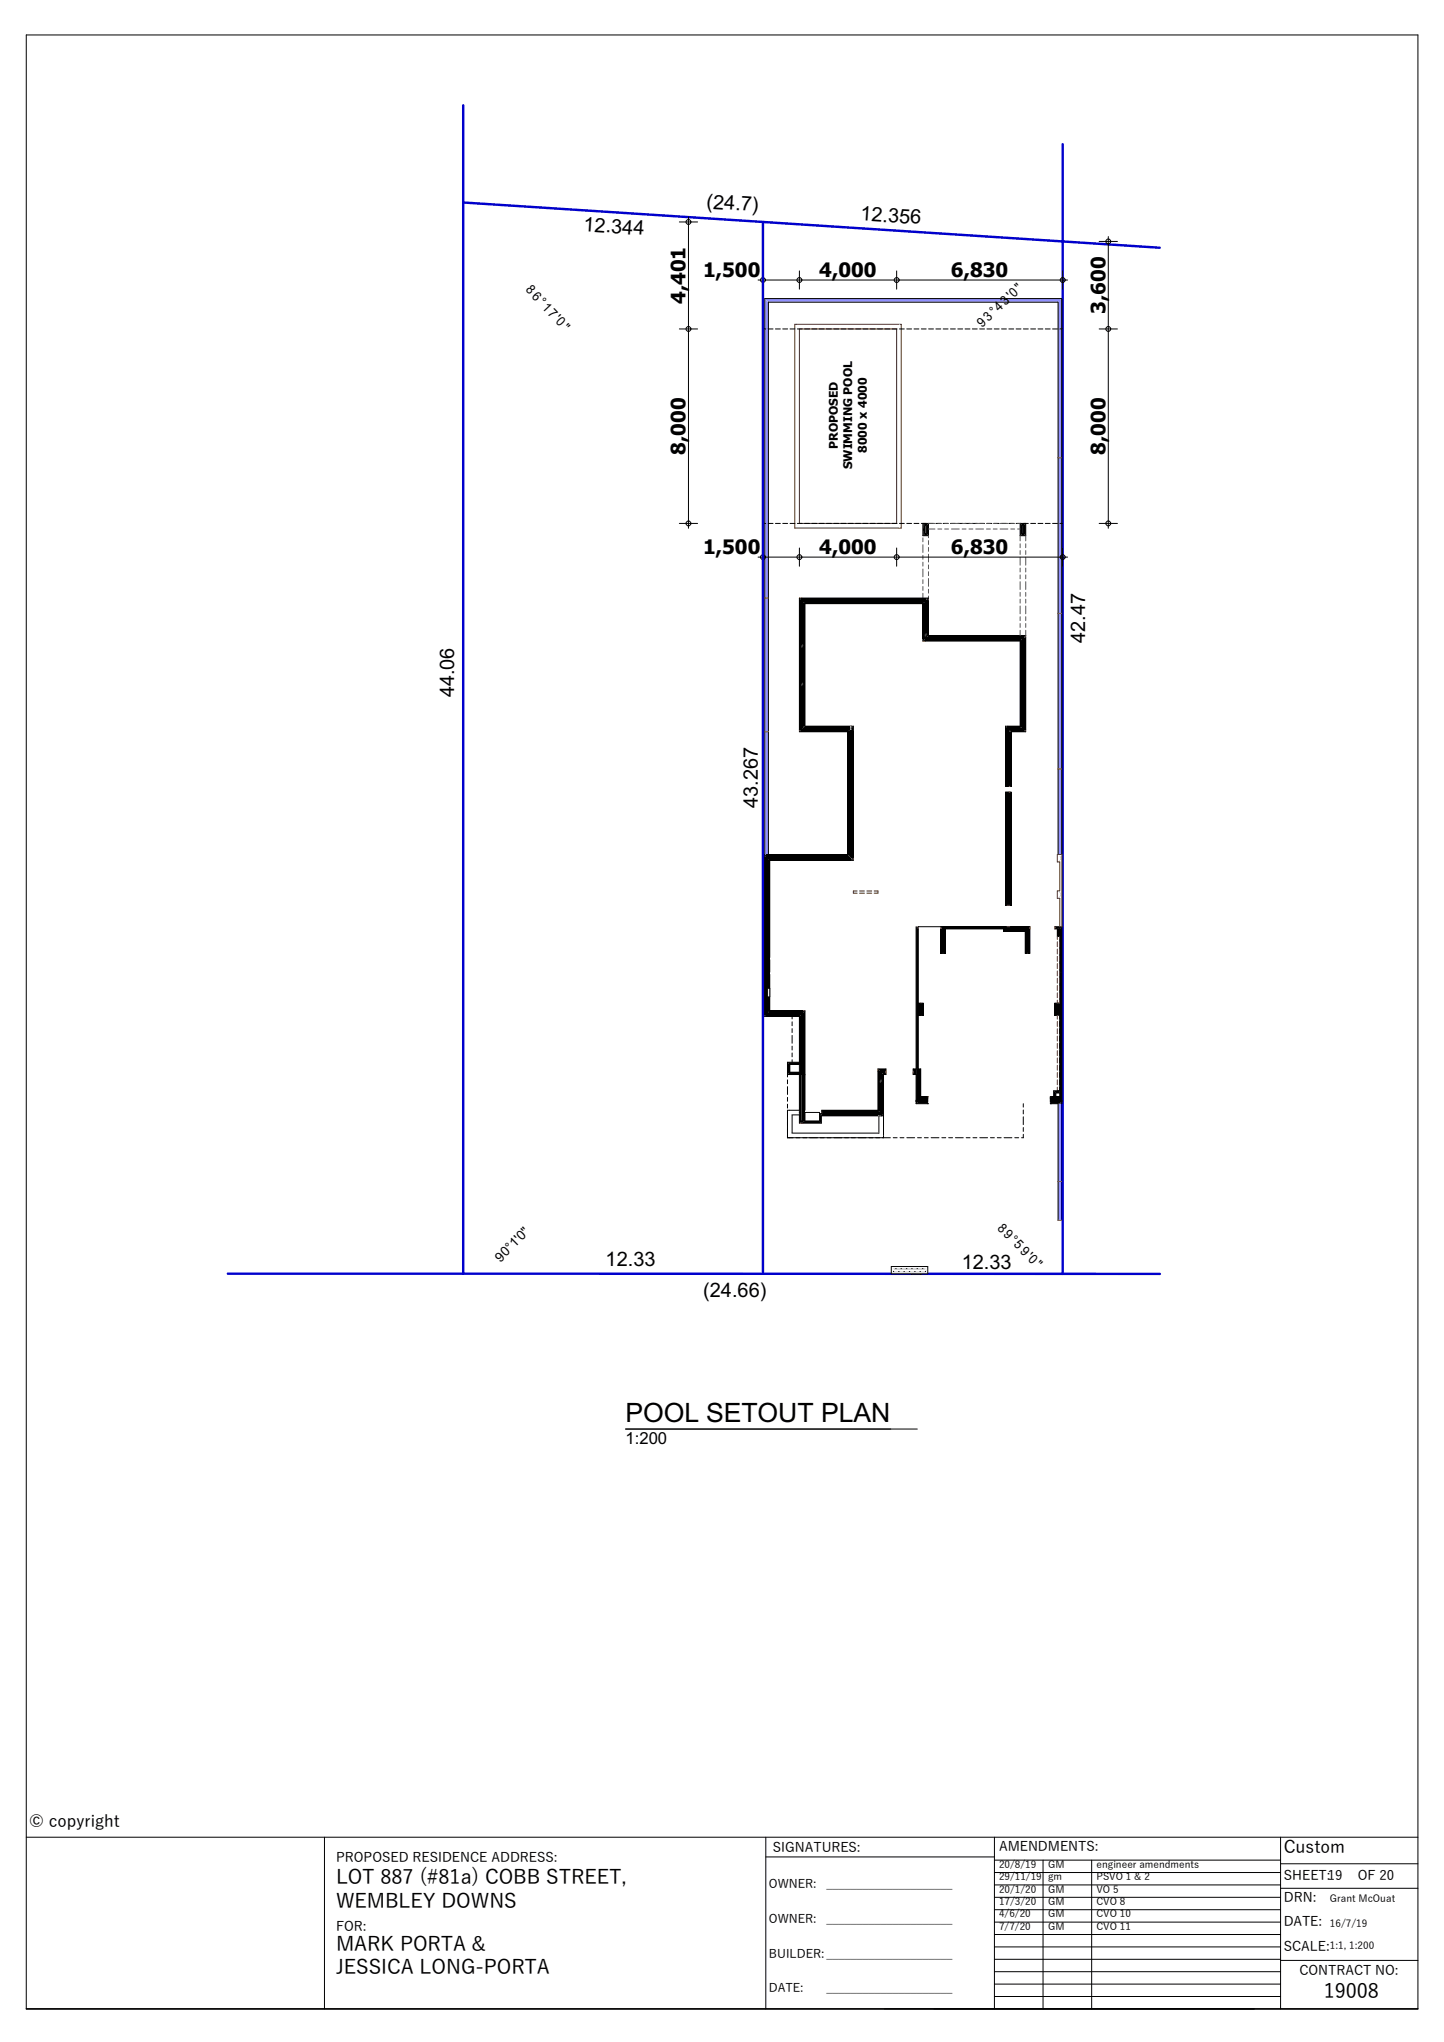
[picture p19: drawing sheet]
<svg xmlns="http://www.w3.org/2000/svg" width="297mm" height="420mm" viewBox="0 0 297 420" stroke-linecap="round" stroke-linejoin="round" font-family="sans-serif">
<defs><g id="words">
<text font-size="5.5" x="128.7" y="292.6">POOL SETOUT PLAN</text>
<g font-size="4.1">
<text x="120" y="47.5" transform="rotate(4 120 47.5)">12.344</text>
<text x="145.3" y="42.8" transform="rotate(4 145.3 42.8)">(24.7)</text>
<text x="176.9" y="45.3" transform="rotate(4 176.9 45.3)">12.356</text>
<text x="144.6" y="57">1,500</text>
<text x="168.5" y="57">4,000</text>
<text x="195.6" y="57">6,830</text>
<text x="141" y="62.6" transform="rotate(-90 141 62.6)">4,401</text>
<text x="227.4" y="64.6" transform="rotate(-90 227.4 64.6)">3,600</text>
<text x="141" y="93.6" transform="rotate(-90 141 93.6)">8,000</text>
<text x="227.4" y="93.6" transform="rotate(-90 227.4 93.6)">8,000</text>
<text x="144.6" y="114">1,500</text>
<text x="168.5" y="114">4,000</text>
<text x="195.6" y="114">6,830</text>
<text x="223.2" y="132.2" transform="rotate(-90 223.2 132.2)">42.47</text>
<text x="93.4" y="143.4" transform="rotate(-90 93.4 143.4)">44.06</text>
<text x="155.9" y="166.1" transform="rotate(-90 155.9 166.1)">43.267</text>
<text x="124.6" y="260.3">12.33</text>
<text x="197.8" y="261">12.33</text>
<text x="144.6" y="266.7">(24.66)</text>
<text x="69.1" y="387.5">LOT 887 (#81a) COBB STREET,</text>
<text x="69.1" y="392.4">WEMBLEY DOWNS</text>
<text x="69.1" y="401.3">MARK PORTA &amp;</text>
<text x="69.1" y="406">JESSICA LONG-PORTA</text>
<text x="272.3" y="411">19008</text>
</g>
<text font-size="3.6" x="264" y="381">Custom</text>
<g font-size="3.4">
<text x="128.7" y="297">1:200</text>
<text x="6" y="375.8">© copyright</text>
</g>
<g font-size="2.7">
<text x="108" y="59.7" transform="rotate(47 108 59.7)">86°17'0&quot;</text>
<text x="202" y="67.4" transform="rotate(-43 202 67.4)">93°43'0&quot;</text>
<text x="205" y="252.8" transform="rotate(45 205 252.8)">89°59'0&quot;</text>
<text x="102.9" y="259.7" transform="rotate(-45 102.9 259.7)">90°1'0&quot;</text>
<text x="69.1" y="383">PROPOSED RESIDENCE ADDRESS:</text>
<text x="159" y="380.8">SIGNATURES:</text>
<text x="205.5" y="380.7">AMENDMENTS:</text>
<text x="264" y="386.8">SHEET:19</text>
<text x="279.2" y="386.8">OF 20</text>
<text x="264" y="391.3">DRN:</text>
<text x="69.1" y="397.2">FOR:</text>
<text x="264" y="401.2">SCALE:</text>
<text x="264" y="396.2">DATE:</text>
<text x="267.3" y="406.2">CONTRACT NO:</text>
</g>
<g font-size="2.5">
<text x="172.3" y="92.3" transform="rotate(-90 172.3 92.3)">PROPOSED</text>
<text x="178.3" y="93.2" transform="rotate(-90 178.3 93.2)">8000 x 4000</text>
<text x="175.3" y="96.5" transform="rotate(-90 175.3 96.5)">SWIMMING POOL</text>
<text x="158.2" y="388.3">OWNER:</text>
<text x="170" y="388.3">_____________________</text>
<text x="158.2" y="395.6">OWNER:</text>
<text x="170" y="395.6">_____________________</text>
<text x="158.2" y="402.6">BUILDER:_____________________</text>
<text x="158.2" y="409.7">DATE:</text>
<text x="170" y="409.7">_____________________</text>
</g>
<g font-size="2.1">
<text x="205.5" y="384.2">20/8/19</text>
<text x="205.5" y="386.7">29/11/19</text>
<text x="205.5" y="389.3">20/1/20</text>
<text x="215.6" y="384.2">GM</text>
<text x="215.6" y="386.7">gm</text>
<text x="215.6" y="389.3">GM</text>
<text x="225.5" y="384.2">engineer amendments</text>
<text x="225.5" y="386.7">PSVO 1 &amp; 2</text>
<text x="225.5" y="389.3">VO 5</text>
<text x="205.5" y="391.8">17/3/20</text>
<text x="205.5" y="394.4">4/6/20</text>
<text x="215.6" y="391.8">GM</text>
<text x="215.6" y="394.4">GM</text>
<text x="225.5" y="391.8">CVO 8</text>
<text x="225.5" y="394.4">CVO 10</text>
<text x="273.5" y="391.2">Grant McOuat</text>
<text x="205.5" y="396.9">7/7/20</text>
<text x="215.6" y="396.9">GM</text>
<text x="225.5" y="396.9">CVO 11</text>
<text x="273.5" y="396.3">16/7/19</text>
<text x="273.5" y="401">1:1, 1:200</text>
</g>
</g></defs>
<g fill="none" stroke="#000" stroke-width=".21">
<path d="M5.4 7.2h286.2v406h-286.2zM5.4 377.9h286.2M66.7 377.9v35.3M157.5 377.9v35.3M204.5 377.9v35.3M263.4 377.9v35.3M157.5 381.9h47M204.5 397.9h58.9M204.5 395.3h58.9M204.5 392.8h58.9M204.5 390.2h58.9M204.5 387.7h58.9"/>
<path d="M204.5 385.1h58.9M204.5 382.6h58.9M214.5 382.6v30.6M224.5 382.6v30.6M263.4 383.3h28.2M263.4 388.4h28.2M204.5 408.1h58.9M204.5 405.5h58.9M204.5 403h58.9M204.5 400.4h58.9M204.5 410.6h58.9M263.4 403.2h28.2"/>
</g>
<path d="M46.9 13.4h231v290.2h-231z" fill-rule="evenodd" fill="#fff"/>
<!-- layer: D1  WALLS-(external) -->
<path d="M169 229.3h12.3" fill="none" stroke="#000" stroke-width=".45"/>
<path d="M169 228.9h12" fill="none" stroke="#000" stroke-width=".25"/>
<path d="M169 228.4h11.6v.4h-11.6z" fill-rule="evenodd" fill="#000"/>
<path d="M169 228.4h11.6M169 229.5h12.3" fill="none" stroke="#000" stroke-width=".21"/>
<path d="M169 228.8v.3" fill="none" stroke="#f00" stroke-width=".21"/>
<path d="M169 228.4v.4" fill="none" stroke="#623100" stroke-width=".21"/>
<g fill="#fff">
<path d="M184.4 67.2h.5l-.5 .5z"/>
<path d="M184.9 66.7h.5l-.5 .5z"/>
<path d="M184.4 107.7l.5 .4h-.5z"/>
<path d="M184.9 108.2l.5 .4h-.5z"/>
<path d="M184.9 67.2v.5h-.5z"/>
<path d="M184.4 107.7h.5v.4z"/>
<path d="M185.4 66.7v.5h-.5z"/>
<path d="M184.9 108.2h.5v.4z"/>
<path d="M184.4 67.7h.5v40h-.5z" fill-rule="evenodd"/>
<path d="M184.9 67.2v40.9z" fill-rule="evenodd"/>
<path d="M184.9 67.2h.5v41h-.5z" fill-rule="evenodd"/>
</g>
<path d="M184.4 67.7v40M184.9 66.7h.5v41.9h-.5" fill="none" stroke="#623100" stroke-width=".21"/>
<g fill="#fff">
<path d="M164 107.7h.4l-.4 .4z"/>
<path d="M163.5 108.2h.4l-.4 .4z"/>
<path d="M164.4 107.7v.4h-.4z"/>
<path d="M163.9 108.2v.4h-.4z"/>
<path d="M164.4 107.7h20v.4h-20z" fill-rule="evenodd"/>
<path d="M164 108.1l20.9 .1z" fill-rule="evenodd"/>
<path d="M163.9 108.2h21v.4h-21z" fill-rule="evenodd"/>
</g>
<path d="M163.5 108.2v.4h21.4M164.4 107.7h20" fill="none" stroke="#623100" stroke-width=".21"/>
<path d="M217.6 227h.8v16h-.8z" fill-rule="evenodd" fill="#9191ff"/>
<path d="M217.6 227v16M218.4 227v16" fill="none" stroke="#000" stroke-width=".21"/>
<path d="M217.6 243h.8v8h-.8z" fill-rule="evenodd" fill="#9191ff"/>
<path d="M164.9 230.6h.2v.4h-.2zM188.4 226.3h.5v.3h-.5zM190.4 226.3h.4v.3h-.4zM216 226.3h.5v.3h-.5zM218 226.3h.4v.3h-.4zM217.6 243v8M218.4 243v8" fill="none" stroke="#000" stroke-width=".21"/>
<path d="M217.6 251h.8" fill="none" stroke="#808080" stroke-width=".21"/>
<!-- layer: B0  SITE-(boundary) -->
<path d="M95.3 21.7v240.3M218.6 29.7v232.3M95.3 41.7l143.2 9.3M46.9 262h171.7M218.6 262h20" fill="none" stroke="#00c" stroke-width=".5"/>
<!-- layer: D1  WALLS-(external) -->
<g fill="#000">
<path d="M164.9 230.6h.2v.4h-.2z" fill-rule="evenodd"/>
<path d="M188.4 226.3h.5v.3h-.5z" fill-rule="evenodd"/>
<path d="M190.4 226.3h.4v.3h-.4z" fill-rule="evenodd"/>
<path d="M216 226.3h.5v.3h-.5z" fill-rule="evenodd"/>
<path d="M218 226.3h.4v.3h-.4z" fill-rule="evenodd"/>
</g>
<path d="M164.9 149.8h.2v.3h-.2z" fill-rule="evenodd" fill="#fff"/>
<path d="M164.9 149.8h.2v.3h-.2z" fill="none" stroke="#298125" stroke-width=".25"/>
<g fill="none" stroke="#000" stroke-width=".21">
<path d="M174.4 150.5v25.3M175.5 149.4v27.1M157.2 175.8v32.8M158.3 177v20M158.3 197.4v2.6M188.4 190.6v29.3h-.6v.4M188.9 191.1v34.5M193.5 190.6h3.9M194.5 191.1h16.4M197.8 190.6h9M208 190.6h3.8M217 190.6h1.4v9.3"/>
<path d="M217 191.1h.5M217.9 191.1l.1 8.8M157.2 209.1h7.2v9.4M158.3 200.4v7.5h6.8M164.4 218.9v1.7M165.6 207.9v13.1M180.6 219.9h1.6v.4M188.9 206.3h1v2.6h-1zM189.4 206.3v2.6M180.6 220.3v8.1M182.2 220.6v.4h-.5v8.5M187.8 220.6v.4h.6v6"/>
<path d="M188.9 226.5v.1M187.5 262l1.9 .1z"/>
</g>
<g fill="none" stroke="#000" stroke-width=".45">
<path d="M175.3 150.5v26M207 149.8v11.9M207.7 150.5v11.2M157.4 176.3v32.3M207 162.9v23.3M207.7 162.9v23.3M188.6 190.6v36.4M218.2 190.6v9.3M158.3 208.1h6.8M164.6 209.1v11.9M189.1 206.3v2.6M189.6 206.3v2.6"/>
<path d="M180.8 220.3v8.1M181.5 221v8.1"/>
</g>
<path d="M188.9 190.6v.5M193.5 190.6v.5M211.8 190.6v.5M217 190.6v.5M189.4 208.9h.1M189.4 206.3h.1M182.2 220.3v.4M187.8 220.3v.4" fill="none" stroke="#f00" stroke-width=".21"/>
<g fill="#000">
<path d="M174.4 150.5l.4-.4v.4zM206.8 149.4h.5v.4zM206.8 149.4l.5 .4h-.5zM207.3 149.8h.2v.3zM207.3 149.8l.2 .3h-.2zM207.5 150.1h.5v.4zM207.5 150.1l.5 .4h-.5zM157.2 175.8h.4v.5zM157.2 175.8l.4 .5h-.4zM157.6 176.3h.3v.2zM157.6 176.3l.3 .2h-.3zM157.9 176.5h.4v.5z"/>
<path d="M157.9 176.5l.4 .5h-.4zM188.4 190.6h.5v.5zM157.2 208.6h.4l-.4 .5zM157.6 208.4h.3l-.3 .2zM157.6 208.6v.5h-.4zM157.9 207.9h.4l-.4 .5zM157.9 208.4v.2h-.3zM157.9 208.4l.4-.5v.5zM164.4 208.6h.5l-.5 .5zM164.9 208.6v.5h-.5zM164.9 208.4h.2l-.2 .2zM164.9 208.6l.2-.2v.2z"/>
<path d="M165.1 207.9h.5l-.5 .5zM165.1 208.4l.5-.5v.5zM180.6 219.9h.4v.4zM180.6 219.9l.4 .4h-.4zM180.6 228.4l.4 .4h-.4zM180.6 228.4h.4v.4zM181 220.3l.3 .3h-.3zM181 220.3h.3v.3zM181 228.8l.3 .3h-.3zM181 228.8h.3v.3zM181.3 220.6l.4 .4h-.4zM181.3 220.6h.4v.4z"/>
<path d="M181.3 229.1l.4 .4h-.4zM181.3 229.1h.4v.4z"/>
<path d="M174.8 150.1h.3v.4h-.3z" fill-rule="evenodd"/>
<path d="M175.5 149.4v1.1h-.4v-.7z" fill-rule="evenodd"/>
<path d="M174.4 150.5h.4v25.3h-.4z" fill-rule="evenodd"/>
<path d="M193.5 190.6h18.3v.5h-18.3z" fill-rule="evenodd"/>
<path d="M217 190.6h1.4l-.4 .5h-1z" fill-rule="evenodd"/>
<path d="M157.9 177h.4v30.9h-.4z" fill-rule="evenodd"/>
<path d="M157.6 208.6h6.8v.5h-6.8z" fill-rule="evenodd"/>
<path d="M165.1 208.4h.5v12.6h-.5z" fill-rule="evenodd"/>
<path d="M181 219.9h1.2v.4h-1.2z" fill-rule="evenodd"/>
<path d="M187.8 219.9h.6v.4h-.6z" fill-rule="evenodd"/>
<path d="M181.3 220.3h.9v.3h-.9z" fill-rule="evenodd"/>
<path d="M181.7 220.6h.5v.4h-.5z" fill-rule="evenodd"/>
<path d="M187.8 220.3h.6v.3h-.6z" fill-rule="evenodd"/>
<path d="M187.8 220.6h.6v.4h-.6z" fill-rule="evenodd"/>
</g>
<path d="M175.1 149.4h.4M157.2 208.6v.5M165.1 207.9h.5M180.6 219.9v.4M181.3 229.5h.4" fill="none" stroke="#623100" stroke-width=".21"/>
<path d="M174.9 150.5v25.8M207.4 150.1v11.6M157.7 176.5v31.9M207.4 162.9v23.3M157.9 208.5h7M165 208.6v12.4M181.1 220.6v8.2" fill="none" stroke="#000" stroke-width=".25"/>
<path d="M206.8 161.7h1.2v1.2h-1.2z" fill-rule="evenodd" fill="#fff"/>
<g fill="none" stroke="#623100" stroke-width=".21">
<path d="M164.4 123h.5M189.8 131.9h.5M211 130.7v.5M164.4 150.1v.4M206.8 149.4h.5M211 150.1v.4M217.5 209.6v-.7h.4v.7M217.5 210.1v1M217.5 211.6v1M217.5 213.1v1M217.5 214.6v1M217.5 216.1v1"/>
<path d="M217.5 217.6v1M217.5 219.1v1M217.9 210.1v1M217.9 211.6v1M217.9 213.1v1M217.9 214.6v1M217.9 216.1v1M217.9 217.6v1M217.9 219.1v1M217.5 220.6v1M217.5 222.1v1M217.5 223.6v.8h.4v-.8"/>
<path d="M217.9 220.6v1M217.9 222.1v1"/>
</g>
<g fill="none" stroke="#000" stroke-width=".21">
<path d="M164.4 123v27.1M165.6 124.2v25.2h9.5M189.8 124.2v7.7M190.3 131.9h19.5v17.5h-2.5M191 123.5v7.2h20M211 131.2v18.9M164.4 150.5h10M206.8 149.4v12.3h1.2v-11.2h3M206.8 173.2v13h.5M206.8 172.8v-9.9h1.2v23.3h-.5M193.5 191.1v5h1v-5M194 191.1v5"/>
<path d="M206.8 190.6h.5M207.5 190.6h.5M210.9 191.1h.1M211.3 191.1v5M211.8 191.1v5h-.9v-4.5M217.5 191.1v1.5M217.9 191.1v1.5M217 206.3h.9v2.6h-.9zM217.4 206.3v2.6M165.1 231h3.8M165.6 230.6h2.9M188.9 225.6v-5.7h.5v5.7"/>
<path d="M188.9 226.5v.1M189.4 226.5v.1"/>
</g>
<path d="M207.5 162.9h.1M207.5 161.7h.1M194 196.1h.1M207.1 186.2h.6M207.1 190.6h.6M211.3 196.1h.1M217.4 208.9h.1M217.4 206.3h.1" fill="none" stroke="#f00" stroke-width=".21"/>
<g fill="#000">
<path d="M164.4 123h.5v.5zM164.4 123l.5 .5h-.5zM164.9 123.5h.2v.2zM164.9 123.5l.2 .2h-.2zM165.1 123.7h.5v.5zM165.1 123.7l.5 .5h-.5zM190.3 131.4v.5h-.5zM189.8 131.4h.5l-.5 .5zM190.3 131.4l.2-.2v.2zM190.3 131.2h.2l-.2 .2zM191 130.7v.5h-.5zM190.5 130.7h.5l-.5 .5z"/>
<path d="M209.8 131.9l.5-.5v.5zM209.8 131.4h.5l-.5 .5zM210.3 131.4l.2-.2v.2zM210.3 131.2h.2l-.2 .2zM210.5 131.2l.5-.5v.5zM210.5 130.7h.5l-.5 .5zM164.4 150.1h.5l-.5 .4zM164.9 149.8h.2l-.2 .3zM164.9 150.1v.4h-.5zM165.1 149.4h.5l-.5 .4zM165.1 149.8v.3h-.2zM165.6 149.4v.4h-.5z"/>
<path d="M174.4 150.1h.4l-.4 .4zM175.1 149.4h.4l-.4 .4zM209.8 149.4h.5v.4zM209.8 149.4l.5 .4h-.5zM210.3 149.8h.2v.3zM210.3 149.8l.2 .3h-.2zM210.5 150.1h.5v.4zM210.5 150.1l.5 .4h-.5zM165.1 230.6h.5l-.5 .1z"/>
<path d="M165.6 149.4h8.8v.4h-8.8z" fill-rule="evenodd"/>
<path d="M165.1 124.2h.5v25.2h-.5z" fill-rule="evenodd"/>
<path d="M174.4 149.8h.4v.3h-.4z" fill-rule="evenodd"/>
<path d="M174.4 149.4h.4v.4h-.4z" fill-rule="evenodd"/>
<path d="M207.3 149.4h2.5v.4h-2.5z" fill-rule="evenodd"/>
<path d="M210.9 191.1h.4v5h-.4z" fill-rule="evenodd"/>
<path d="M211.4 191.1h.4v5h-.4z" fill-rule="evenodd"/>
<path d="M217.5 191.1h.4v1.5h-.4z" fill-rule="evenodd"/>
<path d="M165.1 230.7l.5-.1v.4h-.5z" fill-rule="evenodd"/>
<path d="M188.9 226.5l.5 .1z" fill-rule="evenodd"/>
</g>
<g fill="none" stroke="#000" stroke-width=".45">
<path d="M164.6 123.5v26.6M190 124.2v7.2M190.3 131.6h19.5M190.7 123.5v7.2M191 130.9h19.5M210 131.9v17.5M210.7 131.2v18.9M164.9 150.3h9.5M208 150.3h2.5M193.7 191.1v5M194.2 191.1v5M189.1 219.9v5.7"/>
<path d="M217.2 206.3v2.6M217.7 206.3v2.6M165.6 230.8h3.3"/>
</g>
<path d="M165 123.7v26.1M190.4 123.7v7.5M190.5 131.3h19.8M210.4 131.4v18.4M165.1 149.9h9.3M207.5 149.9h2.8" fill="none" stroke="#000" stroke-width=".25"/>
<g fill="#fff">
<path d="M162 228.4h.4v.4z"/>
<path d="M162.5 228.9h.4v.4z"/>
<path d="M162.4 233.6v.4h-.4z"/>
<path d="M162.9 233.1v.4h-.4z"/>
<path d="M162 228.4l.4 .4h-.4z"/>
<path d="M162 233.6h.4l-.4 .4z"/>
<path d="M162.5 228.9l.4 .4h-.4z"/>
<path d="M162.5 233.1h.4l-.4 .4z"/>
<path d="M162 228.8h.4v4.8h-.4z" fill-rule="evenodd"/>
<path d="M162.4 228.9l.1 4.6z" fill-rule="evenodd"/>
<path d="M162.5 229.3h.4v3.8h-.4z" fill-rule="evenodd"/>
</g>
<path d="M162.4 228.4h-.4v5.6h.4M162.9 229.3v3.8" fill="none" stroke="#000" stroke-width=".21"/>
<g fill="#fff">
<path d="M181.3 233.6h.4v.4z"/>
<path d="M180.8 233.1h.4v.4z"/>
<path d="M181.3 233.6l.4 .4h-.4z"/>
<path d="M180.8 233.1l.4 .4h-.4z"/>
<path d="M162.4 233.6h18.9v.4h-18.9z" fill-rule="evenodd"/>
<path d="M162.5 233.5l18.7 .1z" fill-rule="evenodd"/>
<path d="M162.9 233.1h17.9v.4h-17.9z" fill-rule="evenodd"/>
</g>
<path d="M162.9 233.1h17.9M181.7 233.6v.4h-19.3" fill="none" stroke="#000" stroke-width=".21"/>
<g fill="#fff">
<path d="M181.3 229.5h.4v4.1h-.4z" fill-rule="evenodd"/>
<path d="M181.2 229.5l.1 4z" fill-rule="evenodd"/>
<path d="M180.8 229.5h.4v3.6h-.4z" fill-rule="evenodd"/>
</g>
<path d="M189.8 107.7h1.2v2.5h-1.2zM190.3 108.1h.2v1.6h-.2zM209.8 107.7h1.2v2.5h-1.2zM210.3 108.1h.2v1.6h-.2zM164.4 221v10M165.6 221v7.4M165.6 228.8v1.8M168.5 229.1v1.5M168.9 229.5v1.5M180.8 233.1v-3.6h.9v4.1" fill="none" stroke="#000" stroke-width=".21"/>
<g fill="#000">
<path d="M164.4 231l.5-.2v.2z"/>
<path d="M189.8 110.2l.5-.5h.2l.5 .5z" fill-rule="evenodd"/>
<path d="M189.8 107.7h1.2l-.5 .4h-.2z" fill-rule="evenodd"/>
<path d="M209.8 110.2l.5-.5h.2l.5 .5z" fill-rule="evenodd"/>
<path d="M209.8 107.7h1.2l-.5 .4h-.2z" fill-rule="evenodd"/>
<path d="M164.9 230.8l.2-.1v.3h-.2z" fill-rule="evenodd"/>
<path d="M165.1 221h.5v9.6h-.5z" fill-rule="evenodd"/>
<path d="M168.5 229.1l.4 .4v1.5l-.4-.4z" fill-rule="evenodd"/>
</g>
<path d="M190 107.7v2.5M190.7 107.7v2.5M210 107.7v2.5M210.7 107.7v2.5M164.6 221v10" fill="none" stroke="#000" stroke-width=".45"/>
<path d="M165 221v9.8" fill="none" stroke="#000" stroke-width=".25"/>
<path d="M164.4 231h.5" fill="none" stroke="#623100" stroke-width=".21"/>
<path d="M164.9 231h.2" fill="none" stroke="#f00" stroke-width=".21"/>
<path d="M157.3 123h.7v27.5h-.7z" fill-rule="evenodd" fill="#9191ff"/>
<path d="M157.3 123v27.5M158 123v27.5" fill="none" stroke="#000" stroke-width=".21"/>
<path d="M157.3 61.4h61.1l-.8 .8h-59.6z" fill-rule="evenodd" fill="#9191ff"/>
<path d="M157.3 61.4h61.1M158 62.2h59.6" fill="none" stroke="#000" stroke-width=".21"/>
<g fill="#fff">
<path d="M164 67.2h.4v.5z"/>
<path d="M163.5 66.7h.4v.5z"/>
<path d="M164 67.2l.4 .5h-.4z"/>
<path d="M163.5 66.7l.4 .5h-.4z"/>
<path d="M164 67.7h.4v40h-.4z" fill-rule="evenodd"/>
<path d="M163.9 67.2l.1 40.9z" fill-rule="evenodd"/>
<path d="M163.5 67.2h.4v41h-.4z" fill-rule="evenodd"/>
</g>
<path d="M163.9 66.7h-.4v41.5M164.4 67.7v40" fill="none" stroke="#623100" stroke-width=".21"/>
<g fill="#fff">
<path d="M164.4 67.2h20v.5h-20z" fill-rule="evenodd"/>
<path d="M164 67.2h20.9z" fill-rule="evenodd"/>
<path d="M163.9 66.7h21v.5h-21z" fill-rule="evenodd"/>
</g>
<path d="M163.9 66.7h21M164.4 67.7h20" fill="none" stroke="#623100" stroke-width=".21"/>
<path d="M157.3 61.4l.7 .8v60.8h-.7z" fill-rule="evenodd" fill="#9191ff"/>
<path d="M157.3 61.4v61.6M158 62.2v60.8" fill="none" stroke="#000" stroke-width=".21"/>
<path d="M217.6 158.2h.8v17.6h-.8z" fill-rule="evenodd" fill="#9191ff"/>
<path d="M217.6 158.2v17.6M218.4 158.2v17.6" fill="none" stroke="#000" stroke-width=".21"/>
<path d="M217.6 175.8h.8" fill="none" stroke="#808080" stroke-width=".21"/>
<path d="M217.6 126.2h.8v32h-.8z" fill-rule="evenodd" fill="#9191ff"/>
<path d="M217.6 126.2v32M218.4 126.2v32" fill="none" stroke="#000" stroke-width=".21"/>
<path d="M217.6 94.2h.8v32h-.8z" fill-rule="evenodd" fill="#9191ff"/>
<path d="M217.6 94.2v32M218.4 94.2v32" fill="none" stroke="#000" stroke-width=".21"/>
<path d="M217.6 62.2l.8-.8v32.8h-.8z" fill-rule="evenodd" fill="#9191ff"/>
<path d="M217.6 62.2v32M218.4 61.4v32.8M218 199.9v24.5M218.4 199.9v27.1M218 224.8v.8M218 226.5v.1" fill="none" stroke="#000" stroke-width=".21"/>
<path d="M218.2 199.9v27.1" fill="none" stroke="#000" stroke-width=".45"/>
<path d="M183.3 262l.5-.5 6.6 .1 .4 .4z" fill-rule="evenodd" fill="#fff"/>
<path d="M183.3 262h7.5M183.8 261.5l6.6 .1" fill="none" stroke="#000" stroke-width=".21"/>
<path d="M183.3 260.5l.5 .4v.6l-.5 .5z" fill-rule="evenodd" fill="#fff"/>
<path d="M183.3 260.5v1.5M183.8 260.9v.6" fill="none" stroke="#000" stroke-width=".21"/>
<path d="M183.3 260.5h7.5l-.4 .5-6.6-.1z" fill-rule="evenodd" fill="#fff"/>
<path d="M183.3 260.5h7.5M183.8 260.9l6.6 .1" fill="none" stroke="#000" stroke-width=".21"/>
<path d="M190.4 261l.4-.5v1.5l-.4-.4z" fill-rule="evenodd" fill="#fff"/>
<path d="M190.4 261v.6M190.8 260.5v1.5" fill="none" stroke="#000" stroke-width=".21"/>
<g fill="#fff">
<path d="M162.4 228.4h2v.4h-2z" fill-rule="evenodd"/>
<path d="M162.5 228.8l1.9 .1z" fill-rule="evenodd"/>
<path d="M162.9 228.9h1.5v.4h-1.5z" fill-rule="evenodd"/>
</g>
<path d="M162.4 228.4h2v.9h-1.5" fill="none" stroke="#000" stroke-width=".21"/>
<path d="M157.3 150.5h.7v25.3h-.7z" fill-rule="evenodd" fill="#9191ff"/>
<path d="M157.3 150.5v25.3M158 150.5v25.3M210.9 191.1h-4.5v.5h4.5M168.5 229.1h.5M168.9 229.5h.1M216.7 226.5v.1M217.2 226.5v.1M218 224.8h-.8v.8M218 224.4h-1.3v1.2" fill="none" stroke="#000" stroke-width=".21"/>
<g fill="#000">
<path d="M206.4 191.1h4.5v.5h-4.5z" fill-rule="evenodd"/>
<path d="M168.5 229.1h.5v.4z" fill-rule="evenodd"/>
<path d="M216.7 224.4l.5 .4v.8h-.5z" fill-rule="evenodd"/>
<path d="M216.7 226.5l.5 .1z" fill-rule="evenodd"/>
<path d="M216.7 224.4h1.3v.4h-.8z" fill-rule="evenodd"/>
</g>
<g fill="none" stroke="#623100" stroke-width=".21">
<path d="M176.3 183.3h-.8v.4h.8M176.8 183.7h1M176.8 183.3h1M178.3 183.7h1M178.3 183.3h1M179.8 183.3h.8v.4h-.8M217.5 192.6v.6M217.5 193.7v1M217.5 195.2v1M217.5 196.7v1M217.5 198.2v1M217.5 199.7v1"/>
<path d="M217.9 192.6v.6M217.9 193.7v1M217.9 195.2v1M217.9 196.7v1M217.9 198.2v1M217.9 199.7v1M217.5 205.7v.6h.4v-.6M217.5 201.2v1M217.5 202.7v1M217.5 204.2v1M217.9 201.2v1M217.9 202.7v1"/>
<path d="M217.9 204.2v1"/>
</g>
<path d="M188.4 226.8h2.4M216 226.8h2.4" fill="none" stroke="#000" stroke-width=".45"/>
<path d="M190.8 226.6h25.2v.4h-25.2z" fill-rule="evenodd" fill="#fff"/>
<path d="M188.4 227h2.4M188.9 226.6h.1M189.4 226.6h1.4v.4M190.8 227h.1M216 227h.1M216 227h1.6M216.7 226.6h-.7v.4M217.2 226.6h.8M218.4 227h.1" fill="none" stroke="#000" stroke-width=".21"/>
<path d="M218 176.2l.4-.4v14.8h-.4z" fill-rule="evenodd" fill="#fff"/>
<path d="M218 176.2v.6M218 177.3v5.9M218.4 175.8v14.8h-.4v-5.8M218 183.7v.6" fill="none" stroke="#623100" stroke-width=".21"/>
<path d="M217.5 175.8h.9l-.4 .4z" fill-rule="evenodd" fill="#fff"/>
<path d="M217.5 175.8h.9M217.9 176.2h.1" fill="none" stroke="#623100" stroke-width=".21"/>
<path d="M217.5 175.8l.4 .4v.6l-.4 .5z" fill-rule="evenodd" fill="#fff"/>
<path d="M217.5 175.8v1.5M217.9 176.2v.6" fill="none" stroke="#623100" stroke-width=".21"/>
<path d="M217.5 177.3l.5-.5v.5z" fill-rule="evenodd" fill="#fff"/>
<path d="M217.5 177.3h.5M217.9 176.8h.1" fill="none" stroke="#623100" stroke-width=".21"/>
<path d="M217.5 183.2h.5v.5z" fill-rule="evenodd" fill="#fff"/>
<path d="M217.5 183.2h.5M217.9 183.7h.1" fill="none" stroke="#623100" stroke-width=".21"/>
<path d="M217.5 183.2l.4 .5v.6l-.4 .5z" fill-rule="evenodd" fill="#fff"/>
<path d="M217.5 183.2v1.6M217.9 183.7v.6" fill="none" stroke="#623100" stroke-width=".21"/>
<path d="M217.5 184.8l.5-.5v.5z" fill-rule="evenodd" fill="#fff"/>
<path d="M217.5 184.8h.5M217.9 184.3h.1" fill="none" stroke="#623100" stroke-width=".21"/>
<g fill="none" stroke="#000" stroke-width=".21">
<path d="M188.9 190.6h4.6M162.9 209.1v.5M162.9 210.2v.8M162.9 211.6v.8M162.9 213v1.6M162.9 215.2v.8M162.9 216.6v.8M162.9 218v.5M162 233.5v.5h1.1M162 221v.5M162 222.1v.8M162 223.5v1.6"/>
<path d="M162 225.7v.8M162 227.1v.8M162 228.5v1.6M162 230.7v.8M162 232.1v.8M163.7 234h.8M165.1 234h.8M166.5 234h1.6M168.7 234h.8M170.1 234h.8M171.5 234h1.6M173.7 234h.8"/>
<path d="M175.1 234h.8M176.5 234h1.6M178.7 234h.8M180.1 234h.8M181.5 234h1.6M183.7 234h.8M185.1 234h.8M186.5 234h1.6M188.7 234h.8M190.1 234h.8M191.5 234h1.6M193.7 234h.8"/>
<path d="M195.1 234h.8M196.5 234h1.6M198.7 234h.8M200.1 234h.8M201.5 234h1.6M203.7 234h.8M205.1 234h.8M206.5 234h1.6M208.7 234h.8M210.5 233.3v.7h-.4M210.5 227v.7M210.5 228.3v.8"/>
<path d="M210.5 229.7v1.6M210.5 231.9v.8"/>
</g>
<g fill="none" stroke="#575757" stroke-width=".21">
<path d="M189.8 107.7v.9M189.8 109.2v.8M189.8 110.6v.8M189.8 112v1.6M189.8 114.2v.8M189.8 115.6v.8M189.8 117v1.6M189.8 119.2v.8M191 110.2v.4M191 111.2v.8M191 112.6v.8M191 114v1.6"/>
<path d="M191 116.2v.8M191 117.6v.8M191 119v1.6M191 108.8h1.3M191 107.7h1.3M192.9 108.8h.8M192.9 107.7h.8M194.3 108.8h.8M194.3 107.7h.8M195.7 108.8h1.6M195.7 107.7h1.6M197.9 108.8h.8"/>
<path d="M197.9 107.7h.8M199.3 108.8h.8M199.3 107.7h.8M200.7 108.8h1.6M200.7 107.7h1.6M202.9 108.8h.8M202.9 107.7h.8M204.3 108.8h.8M204.3 107.7h.8M205.7 108.8h1.6M205.7 107.7h1.6M207.9 108.8h.8"/>
<path d="M207.9 107.7h.8M209.3 108.8h.5M209.3 107.7h.5M209.8 110.2v1M209.8 111.8v.8M209.8 113.2v.8M209.8 114.6v1.6M209.8 116.8v.8M209.8 118.2v.8M209.8 119.6v1.6M211 110.2v1M211 111.8v.8"/>
<path d="M211 113.2v.8M211 114.6v1.6M211 116.8v.8M211 118.2v.8M211 119.6v1.6M189.8 120.6v.8M189.8 122v1M191 121.2v.8M191 122.6v.4M209.8 121.8v.8M209.8 123.2v.8M209.8 124.6v1.6"/>
<path d="M209.8 126.8v.8M209.8 128.2v.8M209.8 129.6v1.1M211 121.8v.8M211 123.2v.8M211 124.6v1.6M211 126.8v.8M211 128.2v.8M211 129.6v1.1"/>
</g>
<path d="M217.6 94.2h.8M157.3 123h.7M217.6 126.2h.8M157.3 150.5h.7M217.6 158.2h.8M217.6 243h.8M217.6 251h.8" fill="none" stroke="#f00" stroke-width=".21"/>
<!-- layer: B6  SITE-(setout) -->
<g fill="none" stroke="#000" stroke-width=".21">
<path d="M139.7 45.7h3.8M141.6 44.7v64M155.9 57.6h63.7M156.9 55.7v3.8M164.4 55.7v3.8M184.4 55.7v3.8M218.6 55.7v3.8M226.1 49.7h3.7M228 48.7v60M139.7 67.7h3.8M156.9 67.7h.6M158 67.7h1"/>
<path d="M159.5 67.7h1M161 67.7h1M162.5 67.7h1M164 67.7h1M165.5 67.7h1M167 67.7h1M168.5 67.7h1M170 67.7h1M171.5 67.7h1M173 67.7h1M174.5 67.7h1M176 67.7h1"/>
<path d="M177.5 67.7h1M179 67.7h1M180.5 67.7h1M182 67.7h1M183.5 67.7h1M185 67.7h1M186.5 67.7h1M188 67.7h1M189.5 67.7h1M191 67.7h1M192.5 67.7h1M194 67.7h1"/>
<path d="M195.5 67.7h1M197 67.7h1M198.5 67.7h1M200 67.7h1M201.5 67.7h1M203 67.7h1M204.5 67.7h1M206 67.7h1M207.5 67.7h1M209 67.7h1M210.5 67.7h1M212 67.7h1"/>
<path d="M213.5 67.7h1M215 67.7h1M216.5 67.7h1M218 67.7h.6M226.1 67.7h3.7M139.7 107.7h3.8M155.9 114.6h63.7M156.9 107.7h.6M156.9 112.7v3.8M158 107.7h1M159.5 107.7h1M161 107.7h1"/>
<path d="M162.5 107.7h1M164 107.7h1M164.4 112.7v3.8M165.5 107.7h1M167 107.7h1M168.5 107.7h1M170 107.7h1M171.5 107.7h1M173 107.7h1M174.5 107.7h1M176 107.7h1M177.5 107.7h1"/>
<path d="M179 107.7h1M180.5 107.7h1M182 107.7h1M183.5 107.7h1M184.4 112.7v3.8M185 107.7h1M186.5 107.7h1M188 107.7h1M189.5 107.7h1M191 107.7h1M192.5 107.7h1M194 107.7h1"/>
<path d="M195.5 107.7h1M197 107.7h1M198.5 107.7h1M200 107.7h1M201.5 107.7h1M203 107.7h1M204.5 107.7h1M206 107.7h1M207.5 107.7h1M209 107.7h1M210.5 107.7h1M212 107.7h1"/>
<path d="M213.5 107.7h1M215 107.7h1M216.5 107.7h1M218 107.7h.6M218.6 112.7v3.8M226.1 107.7h3.7"/>
<circle cx="141.6" cy="45.7" r=".5"/>
<circle cx="156.9" cy="57.6" r=".5"/>
<circle cx="164.4" cy="57.6" r=".5"/>
<circle cx="184.4" cy="57.6" r=".5"/>
<circle cx="218.6" cy="57.6" r=".5"/>
<circle cx="228" cy="49.7" r=".5"/>
<circle cx="141.6" cy="67.7" r=".5"/>
<circle cx="228" cy="67.7" r=".5"/>
<circle cx="141.6" cy="107.7" r=".5"/>
<circle cx="156.9" cy="114.6" r=".5"/>
<circle cx="164.4" cy="114.6" r=".5"/>
<circle cx="184.4" cy="114.6" r=".5"/>
<circle cx="218.6" cy="114.6" r=".5"/>
<circle cx="228" cy="107.7" r=".5"/>
</g>
<!-- layer: D1  WALLS-(external) -->
<g fill="none" stroke="#fff" stroke-width=".21">
<path d="M217.9 176.2l.1 .6zM217.9 183.7l.1 .6zM184 261.5h.7M184.1 260.9h-.3v.4M184.5 260.9h.7M185.1 261.5h.7M185.6 260.9h.7M186.2 261.5h.7M186.7 260.9l.7 .1M187.3 261.6h.7M187.8 261h.7M188.4 261.6h.7"/>
<path d="M188.9 261h.7M189.5 261.6h.7M190 261h.4v.4"/>
</g>
<path d="M165.1 132.6l-.2 .5M166.4 123.5l.5 .2M188.4 123.5l.5 .2M190.5 130.3l-.2 .5M165.1 140.5l-.2 .5M181.2 222.1l-.1 .5" fill="none" stroke="#298125" stroke-width=".25"/>
<path d="M162.4 218.9h2v1.7h-2z" fill-rule="evenodd" fill="#fff"/>
<path d="M162.4 218.9h2v1.7h-2z" fill="none" stroke="#000" stroke-width=".21"/>
<g fill="#000">
<path d="M188.9 226l1.9 .1z" fill-rule="evenodd"/>
<path d="M188.9 225.6h1.9v.4h-1.9z" fill-rule="evenodd"/>
<path d="M188.9 226.1h1.9v.4h-1.9z" fill-rule="evenodd"/>
<path d="M216 226l2 .1z" fill-rule="evenodd"/>
<path d="M216 225.6h2v.4h-2z" fill-rule="evenodd"/>
<path d="M216 226.1h2v.4h-2z" fill-rule="evenodd"/>
</g>
<path d="M190.8 225.6h25.2v.9h-25.2z" fill-rule="evenodd" fill="#fff"/>
<path d="M157.2 175.8h.1M158 175.8h16.4M158.3 177h17.2M164.4 218.9h-2v1.7h2M164.4 218.5h-2.4v2.5h2.4M188.9 225.6h.1M188.9 226.5h.1M189.4 225.6h1.4v.9h-1.4M216.7 225.6h-.7v.9h.7M217.2 225.6h.8M217.2 226.5h.8" fill="none" stroke="#000" stroke-width=".21"/>
<path d="M190.8 225.6h.1M216 225.6h.1" fill="none" stroke="#f00" stroke-width=".21"/>
<g fill="#000">
<path d="M174.4 175.8l.4 .5h-.4zM174.4 175.8h.4v.5zM174.8 176.3l.3 .2h-.3zM174.8 176.3h.3v.2zM175.1 176.5l.4 .5h-.4zM175.1 176.5h.4v.5z"/>
<path d="M162 218.5h2.4v.4h-2z" fill-rule="evenodd"/>
</g>
<path d="M157.6 176h16.8M158.3 176.7h16.8M162.2 218.5v2.5M162 220.8h2.4" fill="none" stroke="#000" stroke-width=".45"/>
<path d="M157.9 176.4h16.9" fill="none" stroke="#000" stroke-width=".25"/>
<path d="M175.5 176.5v.5" fill="none" stroke="#623100" stroke-width=".21"/>
<!-- layer: B6  SITE-(setout) -->
<path d="M156.9 45.7v216.3" fill="none" stroke="#00c" stroke-width=".5"/>
<!-- layer: D1  WALLS-(external) -->
<path d="M165.6 228.8h3v1.8h-3z" fill-rule="evenodd" fill="#fff"/>
<path d="M165.6 228.8h3v1.8h-3z" fill="none" stroke="#000" stroke-width=".21"/>
<path d="M157.9 203.3h.4v1.7h-.4z" fill-rule="evenodd" fill="#fff"/>
<path d="M164.9 123h26.1M165.6 124.2h24.2M157.9 203.3h.4v1.7h-.4z" fill="none" stroke="#000" stroke-width=".21"/>
<path d="M190.3 123.7v.5h-.5zM189.8 123.7h.5l-.5 .5zM190.3 123.7l.2-.2v.2zM190.3 123.5h.2l-.2 .2zM190.5 123.5l.5-.5v.5zM190.5 123h.5l-.5 .5z" fill="#000"/>
<path d="M164.9 123.2h25.6M165.6 123.9h24.2" fill="none" stroke="#000" stroke-width=".45"/>
<path d="M165.1 123.6h25.2" fill="none" stroke="#000" stroke-width=".25"/>
<path d="M191 123v.5" fill="none" stroke="#623100" stroke-width=".21"/>
<path d="M174.8 149.4h.3v.7h-.3z" fill-rule="evenodd" fill="#fff"/>
<path d="M175.1 149.4v.7" fill="none" stroke="#000" stroke-width=".21"/>
<path d="M128.7 293.9h60" fill="none" stroke="#000" stroke-width=".21"/>
<use href="#words"/>
</svg>
